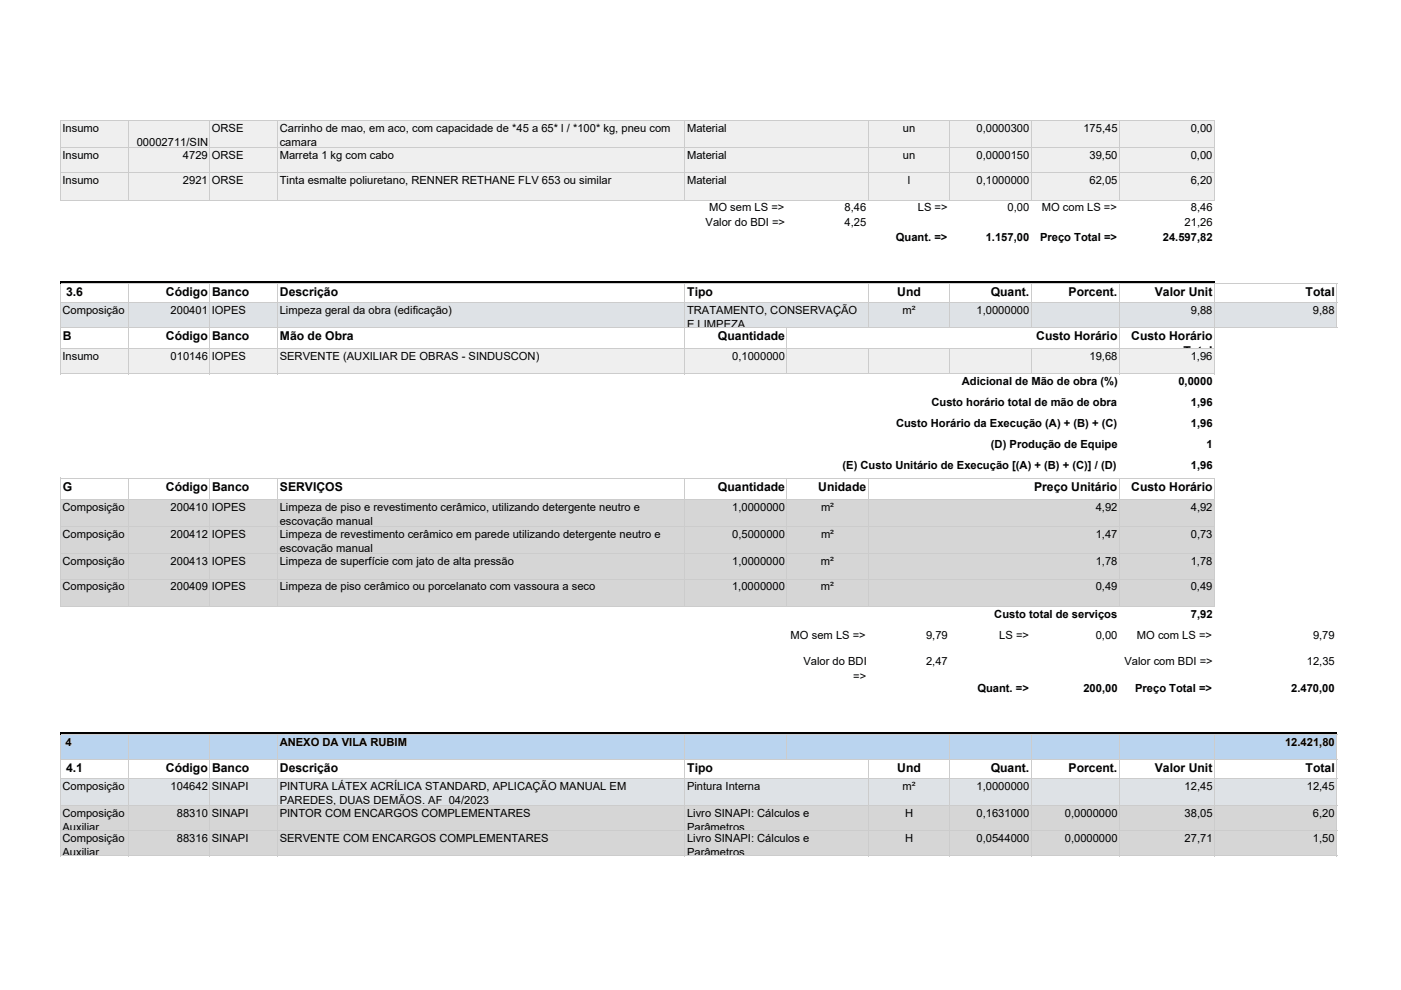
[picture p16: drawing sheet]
<svg xmlns="http://www.w3.org/2000/svg" width="297mm" height="210mm" viewBox="0 0 297 210" stroke-linecap="round" stroke-linejoin="round" font-family="sans-serif">
<defs><g id="words">
<g font-size="2.6">
<text x="14" y="62.7">3.6</text>
<text x="35.2" y="62.7">Código Banco</text>
<text x="59.3" y="62.7">Descrição</text>
<text x="145.7" y="62.7">Tipo</text>
<text x="190.2" y="62.7">Und</text>
<text x="210.1" y="62.7">Quant.</text>
<text x="226.6" y="62.7">Porcent.</text>
<text x="244.9" y="62.7">Valor Unit</text>
<text x="276.8" y="62.7">Total</text>
<text x="13.3" y="72.1">B</text>
<text x="35.2" y="72.1">Código Banco</text>
<text x="59.3" y="72.1">Mão de Obra</text>
<text x="152.2" y="72.1">Quantidade</text>
<text x="219.7" y="72.1">Custo Horário</text>
<text x="239.9" y="72.1">Custo Horário</text>
<text x="250.9" y="75.4">T t l</text>
<text x="13.3" y="104.1">G</text>
<text x="35.2" y="104.1">Código Banco</text>
<text x="59.3" y="104.1">SERVIÇOS</text>
<text x="152.2" y="104.1">Quantidade</text>
<text x="173.5" y="104.1">Unidade</text>
<text x="219.2" y="104.1">Preço Unitário</text>
<text x="239.9" y="104.1">Custo Horário</text>
<text x="14" y="163.7">4.1</text>
<text x="35.2" y="163.7">Código Banco</text>
<text x="59.3" y="163.7">Descrição</text>
<text x="145.7" y="163.7">Tipo</text>
<text x="190.2" y="163.7">Und</text>
<text x="210.1" y="163.7">Quant.</text>
<text x="226.6" y="163.7">Porcent.</text>
<text x="244.9" y="163.7">Valor Unit</text>
<text x="276.8" y="163.7">Total</text>
</g>
<g font-size="2.4">
<text x="13.2" y="27.9">Insumo</text>
<text x="44.9" y="27.9">ORSE</text>
<text x="59.3" y="27.9">Carrinho de mao, em aco, com capacidade de *45 a 65* l / *100* kg, pneu com</text>
<text x="145.7" y="27.9">Material</text>
<text x="191.4" y="27.9">un</text>
<text x="207" y="27.9">0,0000300</text>
<text x="229.7" y="27.9">175,45</text>
<text x="252.5" y="27.9">0,00</text>
<text x="13.2" y="33.7">Insumo</text>
<text x="29" y="30.9">00002711/SIN</text>
<text x="38.8" y="33.7">4729 ORSE</text>
<text x="59.3" y="33.7">Marreta 1 kg com cabo</text>
<text x="59.3" y="30.9">camara</text>
<text x="145.7" y="33.7">Material</text>
<text x="191.4" y="33.7">un</text>
<text x="207" y="33.7">0,0000150</text>
<text x="231" y="33.7">39,50</text>
<text x="252.5" y="33.7">0,00</text>
<text x="13.2" y="39">Insumo</text>
<text x="38.8" y="39">2921 ORSE</text>
<text x="59.3" y="39">Tinta esmalte poliuretano, RENNER RETHANE FLV 653 ou similar</text>
<text x="145.7" y="39">Material</text>
<text x="192.5" y="39">l</text>
<text x="207" y="39">0,1000000</text>
<text x="231" y="39">62,05</text>
<text x="252.5" y="39">6,20</text>
<text x="150.4" y="44.8">MO sem LS =&gt;</text>
<text x="179.1" y="44.8">8,46</text>
<text x="194.6" y="44.8">LS =&gt;</text>
<text x="213.6" y="44.8">0,00</text>
<text x="220.9" y="44.8">MO com LS =&gt;</text>
<text x="252.5" y="44.8">8,46</text>
<text x="149.6" y="48">Valor do BDI =&gt;</text>
<text x="179.1" y="48">4,25</text>
<text x="189.9" y="51.2">Quant. =&gt;</text>
<text x="209" y="51.2">1.157,00</text>
<text x="220.5" y="51.2">Preço Total =&gt;</text>
<text x="246.5" y="51.2">24.597,82</text>
<text x="251.2" y="48">21,26</text>
<text x="13.2" y="66.5">Composição</text>
<text x="36.2" y="66.5">200401 IOPES</text>
<text x="59.3" y="66.5">Limpeza geral da obra (edificação)</text>
<text x="145.7" y="66.5">TRATAMENTO, CONSERVAÇÃO</text>
<text x="145.7" y="69.6">E LIMPEZA</text>
<text x="191.3" y="66.5">m²</text>
<text x="207" y="66.5">1,0000000</text>
<text x="252.5" y="66.5">9,88</text>
<text x="278.4" y="66.5">9,88</text>
<text x="13.2" y="76.3">Insumo</text>
<text x="36.2" y="76.3">010146 IOPES</text>
<text x="59.3" y="76.3">SERVENTE (AUXILIAR DE OBRAS - SINDUSCON)</text>
<text x="155.2" y="76.3">0,1000000</text>
<text x="231" y="76.3">19,68</text>
<text x="252.5" y="76.3">1,96</text>
<text x="203.9" y="81.6">Adicional de Mão de obra (%)</text>
<text x="249.8" y="81.6">0,0000</text>
<text x="197.5" y="86.1">Custo horário total de mão de obra</text>
<text x="252.5" y="86.1">1,96</text>
<text x="190" y="90.5">Custo Horário da Execução (A) + (B) + (C)</text>
<text x="210.1" y="95">(D) Produção de Equipe</text>
<text x="252.5" y="90.5">1,96</text>
<text x="255.8" y="95">1</text>
<text x="178.6" y="99.4">(E) Custo Unitário de Execução [(A) + (B) + (C)] / (D)</text>
<text x="252.5" y="99.4">1,96</text>
<text x="13.2" y="108.3">Composição</text>
<text x="36.2" y="108.3">200410 IOPES</text>
<text x="59.3" y="108.3">Limpeza de piso e revestimento cerâmico, utilizando detergente neutro e</text>
<text x="59.3" y="111.3">escovação manual</text>
<text x="155.2" y="108.3">1,0000000</text>
<text x="174.1" y="108.3">m²</text>
<text x="232.3" y="108.3">4,92</text>
<text x="252.5" y="108.3">4,92</text>
<text x="13.2" y="114.1">Composição</text>
<text x="13.2" y="119.9">Composição</text>
<text x="36.2" y="114.1">200412 IOPES</text>
<text x="36.2" y="119.9">200413 IOPES</text>
<text x="59.3" y="114.1">Limpeza de revestimento cerâmico em parede utilizando detergente neutro e</text>
<text x="59.3" y="119.9">Limpeza de superfície com jato de alta pressão</text>
<text x="59.3" y="117.1">escovação manual</text>
<text x="155.2" y="119.9">1,0000000</text>
<text x="155.2" y="114.1">0,5000000</text>
<text x="174.1" y="119.9">m²</text>
<text x="174.1" y="114.1">m²</text>
<text x="232.3" y="114.1">1,47</text>
<text x="232.3" y="119.9">1,78</text>
<text x="252.5" y="119.9">1,78</text>
<text x="252.5" y="114.1">0,73</text>
<text x="13.2" y="125.2">Composição</text>
<text x="36.2" y="125.2">200409 IOPES</text>
<text x="59.3" y="125.2">Limpeza de piso cerâmico ou porcelanato com vassoura a seco</text>
<text x="155.2" y="125.2">1,0000000</text>
<text x="174.1" y="125.2">m²</text>
<text x="232.3" y="125.2">0,49</text>
<text x="252.5" y="125.2">0,49</text>
<text x="210.8" y="131">Custo total de serviços</text>
<text x="252.5" y="131">7,92</text>
<text x="167.6" y="135.5">MO sem LS =&gt;</text>
<text x="196.3" y="135.5">9,79</text>
<text x="211.9" y="135.5">LS =&gt;</text>
<text x="232.3" y="135.5">0,00</text>
<text x="241" y="135.5">MO com LS =&gt;</text>
<text x="278.4" y="135.5">9,79</text>
<text x="170.3" y="141.1">Valor do BDI</text>
<text x="196.3" y="141.1">2,47</text>
<text x="238.4" y="141.1">Valor com BDI =&gt;</text>
<text x="277.1" y="141.1">12,35</text>
<text x="180.9" y="144.2">=&gt;</text>
<text x="207.2" y="146.8">Quant. =&gt;</text>
<text x="229.7" y="146.8">200,00</text>
<text x="240.7" y="146.8">Preço Total =&gt;</text>
<text x="273.8" y="146.8">2.470,00</text>
<text x="13.9" y="158.2">4</text>
<text x="59.3" y="158.2">ANEXO DA VILA RUBIM</text>
<text x="272.5" y="158.2">12.421,80</text>
<text x="13.2" y="167.5">Composição</text>
<text x="36.2" y="167.5">104642 SINAPI</text>
<text x="59.3" y="167.5">PINTURA LÁTEX ACRÍLICA STANDARD, APLICAÇÃO MANUAL EM</text>
<text x="145.7" y="167.5">Pintura Interna</text>
<text x="191.3" y="167.5">m²</text>
<text x="207" y="167.5">1,0000000</text>
<text x="251.2" y="167.5">12,45</text>
<text x="277.1" y="167.5">12,45</text>
<text x="13.2" y="173.3">Composição</text>
<text x="37.5" y="173.3">88310 SINAPI</text>
<text x="59.3" y="173.3">PINTOR COM ENCARGOS COMPLEMENTARES</text>
<text x="59.3" y="170.5">PAREDES, DUAS DEMÃOS. AF 04/2023</text>
<text x="145.7" y="173.3">Livro SINAPI: Cálculos e</text>
<text x="191.9" y="173.3">H</text>
<text x="207" y="173.3">0,1631000</text>
<text x="225.8" y="173.3">0,0000000</text>
<text x="251.2" y="173.3">38,05</text>
<text x="278.4" y="173.3">6,20</text>
<text x="13.2" y="176.3">Auxiliar</text>
<text x="13.2" y="178.6">Composição</text>
<text x="37.5" y="178.6">88316 SINAPI</text>
<text x="59.3" y="178.6">SERVENTE COM ENCARGOS COMPLEMENTARES</text>
<text x="145.7" y="176.3">Parâmetros</text>
<text x="145.7" y="178.6">Livro SINAPI: Cálculos e</text>
<text x="191.9" y="178.6">H</text>
<text x="207" y="178.6">0,0544000</text>
<text x="225.8" y="178.6">0,0000000</text>
<text x="251.2" y="178.6">27,71</text>
<text x="278.4" y="178.6">1,50</text>
<text x="13.2" y="181.7">Auxiliar</text>
<text x="145.7" y="181.7">Parâmetros</text>
</g>
</g></defs>
<path d="M12.9 25.6h244.6v16.9h-244.6z" fill="#efefef"/>
<path d="M12.9 42.4h244.6v17.5h-244.6z" fill="#fff"/>
<path d="M12.9 60h244.6" fill="none" stroke="#dee2e6" stroke-width=".25"/>
<path d="M12.9 60.1h270.5v4h-270.5z" fill="#fff"/>
<path d="M12.9 64.1h270.5v5.4h-270.5z" fill="#dee2e6"/>
<path d="M12.9 69.4h244.6v4.5h-244.6z" fill="#fff"/>
<path d="M12.9 73.9h244.6v5.3h-244.6z" fill="#efefef"/>
<path d="M12.9 79.2h244.6v26.7h-244.6z" fill="#fff"/>
<path d="M12.9 105.9h244.6v22.8h-244.6z" fill="#d6d6d6"/>
<g fill="#fff">
<path d="M12.9 128.6h244.6v4.5h-244.6z"/>
<path d="M12.9 133.1h270.5v22.5h-270.5z"/>
</g>
<path d="M12.9 155.7h270.5" fill="none" stroke="#dee2e6" stroke-width=".25"/>
<path d="M12.9 155.7h270.5v5.4h-270.5z" fill="#bad4ef"/>
<path d="M12.9 161.1h270.5v4h-270.5z" fill="#fff"/>
<path d="M12.9 165.1h270.5v5.8h-270.5z" fill="#dee2e6"/>
<path d="M12.9 170.9h270.5v10.7h-270.5z" fill="#d6d6d6"/>
<g fill="none" stroke="#ccc" stroke-width=".21">
<path d="M12.8 25.4v17.1M12.9 25.5h244.7M12.9 31.3h244.7M12.9 36.6h244.7M27.2 25.6v16.9M44.5 25.6v16.9M58.9 25.6v16.9M145.2 25.6v16.9M184.1 25.6v16.9M201.4 25.6v16.9M218.6 25.6v16.9M237.3 25.6v16.9"/>
<path d="M257.5 25.6v16.9M12.9 42.4h244.7M12.8 60v19.3M12.9 60.1h270.6M12.9 64.1h270.6M12.9 69.4h270.6M12.9 73.9h244.7M12.9 79.2h244.7M27.2 60.2v19.1M44.5 60.2v19.1M58.9 60.2v19.1M145.2 60.2v19.1"/>
<path d="M166.8 69.6v9.7M184.1 60.2v9.4M184.1 74v5.3M201.4 60.2v9.4M201.4 74v5.3M218.6 60.2v9.4M218.6 74v5.3M237.3 60.2v19.1M257.5 60.2v19.1M283.4 60.2v9.4M12.8 101.3v27.4M12.9 101.5h244.7"/>
<path d="M12.9 105.9h244.7M12.9 111.7h244.7M12.9 117.5h244.7M27.2 101.6v27.1M44.5 101.6v27.1M58.9 101.6v27.1M145.2 101.6v27.1M166.8 101.6v27.1M184.1 101.6v27.1M237.3 101.6v27.1M257.5 101.6v27.1M12.9 122.8h244.7"/>
<path d="M12.9 128.6h244.7M12.8 155.7v26M12.9 155.8h270.6M27.2 155.9v25.8M44.5 155.9v25.8M58.9 155.9v25.8M145.2 155.9v25.8M166.8 155.9v5.3M201.4 155.9v25.8M218.6 155.9v25.8M237.3 155.9v25.8M257.5 155.9v25.8"/>
<path d="M283.4 155.9v25.8M12.9 161.1h270.6M12.9 165.1h270.6M12.9 170.9h270.6M12.9 176.2h270.6M184.1 161.2v20.5M12.9 181.5h270.6"/>
</g>
<path d="M12.8 59.6h244.7v.6h-244.7zM12.8 155.2h270.6v.7h-270.6z" fill="#000"/>
<use href="#words"/>
</svg>
